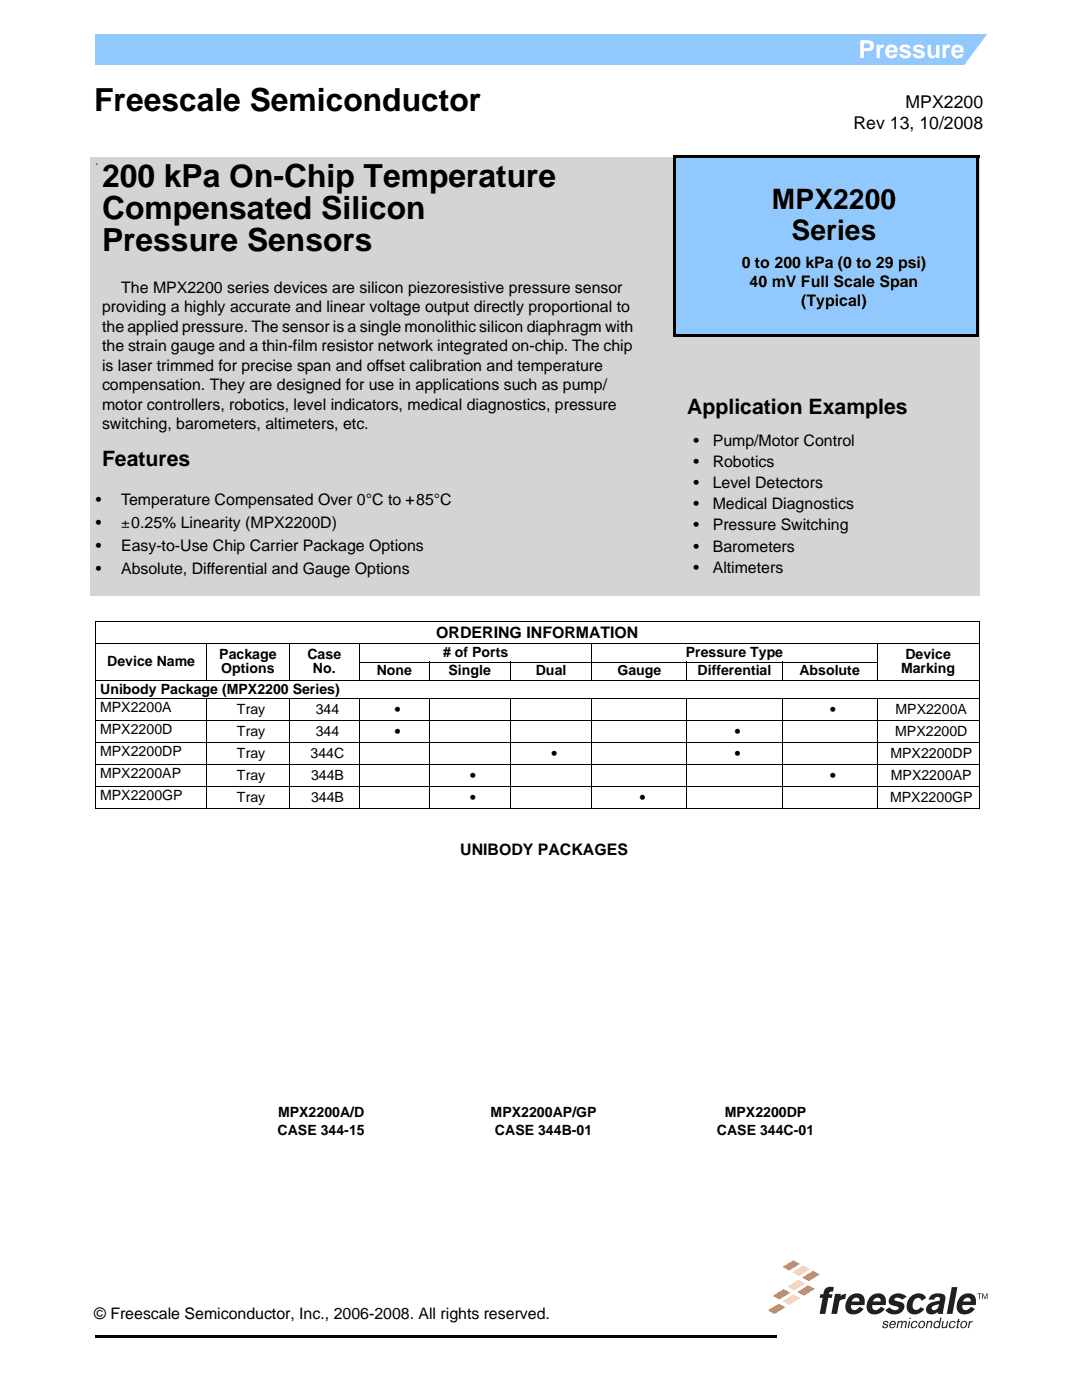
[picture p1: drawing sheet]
<svg xmlns="http://www.w3.org/2000/svg" width="216mm" height="279mm" viewBox="0 0 216 279" stroke-linecap="round" stroke-linejoin="round" font-family="sans-serif">
<defs><g id="words">
<g font-size="6.3">
<text x="18.8" y="22.1">Freescale Semiconductor</text>
<text x="20.4" y="37.3">200 kPa On-Chip Temperature</text>
<text x="20.4" y="43.7">Compensated Silicon</text>
<text x="20.4" y="50">Pressure Sensors</text>
</g>
<g font-size="5.6">
<text x="154" y="41.7">MPX2200</text>
<text x="157.9" y="48">Series</text>
</g>
<text font-size="4.9" fill="#fff" x="171.3" y="11.7">Pressure</text>
<g font-size="4.2">
<text x="137.1" y="82.6">Application Examples</text>
<text x="20.4" y="93">Features</text>
</g>
<g font-size="3.5">
<text x="180.7" y="21.5">MPX2200</text>
<text x="170.3" y="25.7">Rev 13, 10/2008</text>
</g>
<g font-size="3.2">
<text x="148" y="53.4">0 to 200 kPa (0 to 29 psi)</text>
<text x="24.2" y="58.5">The MPX2200 series devices are silicon piezoresistive pressure sensor</text>
<text x="149.6" y="57.3">40 mV Full Scale Span</text>
<text x="20.4" y="62.4">providing a highly accurate and linear voltage output directly proportional to</text>
<text x="159.9" y="61.2">(Typical)</text>
<text x="20.4" y="66.3">the applied pressure. The sensor is a single monolithic silicon diaphragm with</text>
<text x="20.4" y="70.1">the strain gauge and a thin-film resistor network integrated on-chip. The chip</text>
<text x="20.4" y="74">is laser trimmed for precise span and offset calibration and temperature</text>
<text x="20.4" y="77.9">compensation. They are designed for use in applications such as pump/</text>
<text x="20.4" y="81.8">motor controllers, robotics, level indicators, medical diagnostics, pressure</text>
<text x="20.4" y="85.6">switching, barometers, altimeters, etc.</text>
<text x="138.4" y="88.9">•</text>
<text x="142.2" y="88.9">Pump/Motor Control</text>
<text x="138.4" y="93.2">•</text>
<text x="142.2" y="93.2">Robotics</text>
<text x="19.1" y="100.8">•</text>
<text x="24.2" y="100.8">Temperature Compensated Over 0°C to +85°C</text>
<text x="138.4" y="97.4">•</text>
<text x="138.4" y="101.6">•</text>
<text x="142.2" y="97.4">Level Detectors</text>
<text x="142.2" y="101.6">Medical Diagnostics</text>
<text x="19.1" y="105.4">•</text>
<text x="24.2" y="105.4">±0.25% Linearity (MPX2200D)</text>
<text x="138.4" y="105.9">•</text>
<text x="142.2" y="105.9">Pressure Switching</text>
<text x="19.1" y="110">•</text>
<text x="24.2" y="110">Easy-to-Use Chip Carrier Package Options</text>
<text x="138.4" y="110.1">•</text>
<text x="142.2" y="110.1">Barometers</text>
<text x="19.1" y="114.6">•</text>
<text x="24.2" y="114.6">Absolute, Differential and Gauge Options</text>
<text x="138.4" y="114.3">•</text>
<text x="142.2" y="114.3">Altimeters</text>
<text x="87.1" y="127.3">ORDERING INFORMATION</text>
<text x="78.8" y="142.7">•</text>
<text x="165.6" y="142.7">•</text>
<text x="78.8" y="147.1">•</text>
<text x="146.6" y="147.1">•</text>
<text x="93.8" y="155.9">•</text>
<text x="110" y="151.5">•</text>
<text x="146.6" y="151.5">•</text>
<text x="165.6" y="155.9">•</text>
<text x="93.8" y="160.2">•</text>
<text x="127.7" y="160.2">•</text>
<text x="91.8" y="170.7">UNIBODY PACKAGES</text>
<text x="18.8" y="263.2">© Freescale Semiconductor, Inc., 2006-2008. All rights reserved.</text>
</g>
<g font-size="2.8">
<text x="43.8" y="131.6">Package</text>
<text x="61.3" y="131.6">Case</text>
<text x="88.4" y="131.1"># of Ports</text>
<text x="136.8" y="131.1">Pressure Type</text>
<text x="180.7" y="131.6">Device</text>
<text x="21.4" y="133">Device Name</text>
<text x="44.2" y="134.4">Options</text>
<text x="62.4" y="134.4">No.</text>
<text x="75.2" y="134.8">None</text>
<text x="89.5" y="134.8">Single</text>
<text x="106.9" y="134.8">Dual</text>
<text x="123.2" y="134.8">Gauge</text>
<text x="139.2" y="134.8">Differential</text>
<text x="159.5" y="134.8">Absolute</text>
<text x="179.8" y="134.4">Marking</text>
<text x="20" y="138.5">Unibody Package (MPX2200 Series)</text>
<text x="20" y="142.1">MPX2200A</text>
<text x="47.3" y="142.5">Tray</text>
<text x="63" y="142.5">344</text>
<text x="178.7" y="142.5">MPX2200A</text>
<text x="20" y="146.5">MPX2200D</text>
<text x="47.3" y="146.9">Tray</text>
<text x="63" y="146.9">344</text>
<text x="178.6" y="146.9">MPX2200D</text>
<text x="20" y="150.9">MPX2200DP</text>
<text x="20" y="155.3">MPX2200AP</text>
<text x="47.3" y="151.2">Tray</text>
<text x="47.3" y="155.6">Tray</text>
<text x="62" y="151.2">344C</text>
<text x="62.1" y="155.6">344B</text>
<text x="177.7" y="151.2">MPX2200DP</text>
<text x="177.8" y="155.6">MPX2200AP</text>
<text x="20" y="159.6">MPX2200GP</text>
<text x="47.3" y="160">Tray</text>
<text x="62.1" y="160">344B</text>
<text x="177.6" y="160">MPX2200GP</text>
<text x="55.4" y="226.5">CASE 344-15</text>
<text x="55.5" y="223">MPX2200A/D</text>
<text x="97.9" y="223">MPX2200AP/GP</text>
<text x="98.8" y="226.5">CASE 344B-01</text>
<text x="143" y="226.5">CASE 344C-01</text>
<text x="144.6" y="223">MPX2200DP</text>
</g>
<text font-size=".7" x="19.1" y="32.9">+</text>
</g></defs>
<path d="M19.1 266.4h135.7v.5h-135.7zM154.8 266.4h.2v.5h-.2z" fill="#000"/>
<path d="M19 6.9h177.8v6h-177.8z" fill="#91c9ff"/>
<path d="M197.3 6.4h1.5v7.1h-6.8z" fill="#fff"/>
<path d="M153.2 251.3h44v13.8h-44z" fill="#fff"/>
<g fill="#231f20">
<path d="M195 258.1h.9v.2h-.4v1h-.1v-1h-.4z"/>
<path d="M196 258.1h.2l.3 1 .4-1h.2v1.2h-.2v-1l-.3 1h-.1l-.4-1v1h-.1z"/>
<path d="M176.3 263.8a.57 .57 0 0 1 .6-.2 .57 .57 0 0 1 .4 .5h-.3a.32 .32 0 0 0-.2-.3 .32 .32 0 0 0-.4 .2l.1 .1a.54 .54 0 0 1 .5 .2 .54 .54 0 0 1 .1 .6 .61 .61 0 0 1-.7 .2 .61 .61 0 0 1-.4-.5h.3v.2l.3 .1 .3-.1v-.3a.53 .53 0 0 1-.6-.7z"/>
<path d="M179.2 263.6h.2l-.1 .2 .5-.2 .3 .2 .2-.1a.43 .43 0 0 1 .6 .1l-.1 1.3h-.3l.2-1.1-.2-.2-.4 .3-.2 1h-.2l.2-1.1-.2-.2-.4 .3-.2 1h-.2z"/>
<path d="M182 263.8a.62 .62 0 0 1 .6-.2 .62 .62 0 0 1 .5 .5h-.3v-.2a.54 .54 0 0 0-.8 .3 .54 .54 0 0 0 .3 .7l.4-.2 .1-.2h.2a.69 .69 0 0 1-1.1 .5 .69 .69 0 0 1 .1-1.2z"/>
<path d="M185 263.6h.2v.2l.1-.1a.48 .48 0 0 1 .7 .1l-.1 1.3h-.3l.2-1-.1-.2a.43 .43 0 0 0-.6 .3l-.1 .9h-.3z"/>
<path d="M188.1 263.6h.2l-.2 1 .1 .2a.43 .43 0 0 0 .6-.3l.2-.9h.2l-.3 1.5h-.2v-.2l-.1 .1a.48 .48 0 0 1-.7-.1z"/>
<path d="M189.6 263.8a.62 .62 0 0 1 .6-.2 .62 .62 0 0 1 .5 .5h-.3v-.2a.54 .54 0 0 0-.8 .3 .54 .54 0 0 0 .3 .7l.4-.2 .1-.2h.2a.69 .69 0 0 1-1.1 .5 .69 .69 0 0 1 .1-1.2z"/>
<path d="M191.2 263.2h.2l-.1 .4h.3v.2h-.3l-.2 1 .3 .1-.1 .2h-.2l-.2-.1 .2-1.2h-.3l.1-.2h.2z"/>
<path d="M193.4 263.6h.2v.3l.5-.3v.3l-.5 .2-.3 1h-.2z"/>
<path d="M177.7 263.8a.59 .59 0 0 1 .8-.2 .59 .59 0 0 1 .2 .8h-1v.3a.4 .4 0 0 0 .4 .2 .4 .4 0 0 0 .4-.3h.2a.66 .66 0 0 1-1 .5 .66 .66 0 0 1-.2-1.1zM177.8 264l-.1 .2h.8v-.2a.37 .37 0 0 0-.3-.2 .37 .37 0 0 0-.4 .2z"/>
<path d="M181.4 263.6h.2l-.3 1.5h-.2zM181.5 262.9h.2v.3h-.2z"/>
<path d="M183.5 263.8a.67 .67 0 0 1 1.1 .1 .67 .67 0 0 1-.3 1 .67 .67 0 0 1-1-.1 .67 .67 0 0 1 .2-1zM183.7 263.9a.6 .6 0 0 0 .1 1 .59 .59 0 0 0 .5-.5 .59 .59 0 0 0-.3-.6z"/>
<path d="M186.5 263.8a.58 .58 0 0 1 1 0l.1-.9h.3l-.4 2.2h-.3l.1-.2a.61 .61 0 0 1-.9 0 .61 .61 0 0 1-.1-.8zM186.8 263.9a.57 .57 0 0 0 0 1 .56 .56 0 0 0 .6-.5 .56 .56 0 0 0-.4-.6z"/>
<path d="M191.9 263.8a.67 .67 0 0 1 1 .1 .67 .67 0 0 1-.2 1 .67 .67 0 0 1-1-.1 .67 .67 0 0 1 .2-1zM192.1 263.9a.6 .6 0 0 0 .1 1 .59 .59 0 0 0 .5-.5 .59 .59 0 0 0-.3-.6z"/>
</g>
<path d="M156.2 252.8l2.1-1.3 1.3 .7-2.1 1.4z" fill="#f37121"/>
<path d="M158.1 253.9l2.2-1.3 1.3 .7-2.2 1.3z" fill="#ffd87d"/>
<path d="M160.1 255l2.1-1.4 1.3 .7-2.1 1.4z" fill="#f37121"/>
<path d="M157.2 256.8l2.1-1.3 1.3 .7-2.1 1.3z" fill="#ffd87d"/>
<g fill="#f37121">
<path d="M159.1 257.9l2.2-1.4 1.3 .7-2.2 1.4z"/>
<path d="M154.2 258.6l2.2-1.3 1.3 .7-2.2 1.3z"/>
</g>
<path d="M156.2 259.7l2.1-1.3 1.3 .7-2.1 1.3z" fill="#ffd87d"/>
<path d="M153.2 261.5l2.2-1.3 1.3 .7-2.1 1.3z" fill="#f37121"/>
<g fill="#231f20">
<path d="M164.8 257.1l.9-.3 .7 .1-.2 .9a.58 .58 0 0 0-.8 .5h.7l-.1 .7h-.7l-.6 3.2h-1.2l.6-3.2h-.5l.1-.7h.6l.1-.7z"/>
<path d="M166.6 258.2h1.2l-.1 .4 1.1-.4-.2 1-.1 .1a.92 .92 0 0 0-1 .6l-.5 2.3h-1.1z"/>
<path d="M189.9 256.9h1.1l-1 5.3h-1.1z"/>
<path d="M181.8 258.7a1.86 1.86 0 0 1 3 .3l-.9 .6a.83 .83 0 0 0-.9-.6 .83 .83 0 0 0-.8 .8 .94 .94 0 0 0-.1 1.1 .94 .94 0 0 0 .9 .5l.7-.5 .7 .4a2.13 2.13 0 0 1-3.2 .5 2.57 2.57 0 0 1 .6-3.1z"/>
<path d="M177.7 258.7a2.35 2.35 0 0 1 3.2 .1l-.9 .6-.7-.4a.48 .48 0 0 0-.6 0 .48 .48 0 0 0-.2 .5l.4 .1a2.08 2.08 0 0 1 1.5 .8 1.93 1.93 0 0 1-2.8 1.8l-.9-.7 .8-.6a1.12 1.12 0 0 0 1.8 .2 1.53 1.53 0 0 0-1.3-.6 .99 .99 0 0 1-.7-.8 .99 .99 0 0 1 .4-1z"/>
<path d="M185.9 258.4a2.62 2.62 0 0 1 2.6 .1l.1 .8-.4 2.9h-1.1v-.4a1.61 1.61 0 0 1-2.2 .1 1.58 1.58 0 0 1 1.6-2.1l1-.2v-.6a.67 .67 0 0 0-1.1 .4h-1.1l.2-.6zM186 260.8l-.1 .5a.93 .93 0 0 0 1.1 0 .93 .93 0 0 0 .4-1z"/>
<path d="M169.5 258.7a2.66 2.66 0 0 0-.6 3.1 2.22 2.22 0 0 0 3.4-.6l-.8-.4a.93 .93 0 0 1-.8 .6 .93 .93 0 0 1-.9-.5v-.4h2.7a1.68 1.68 0 0 0-.5-2.1 1.68 1.68 0 0 0-2 0zM170.3 259.2a.67 .67 0 0 1 .8-.2 .67 .67 0 0 1 .4 .7h-1.6z"/>
<path d="M173.8 258.7a2.66 2.66 0 0 0-.6 3.1 2.22 2.22 0 0 0 3.4-.6l-.8-.4a.93 .93 0 0 1-.8 .6 .93 .93 0 0 1-.9-.5v-.4h2.6a1.68 1.68 0 0 0-.4-2.1 1.68 1.68 0 0 0-2.1 0zM174.6 259.2a.67 .67 0 0 1 .8-.2 .67 .67 0 0 1 .3 .7h-1.5z"/>
<path d="M191.7 258.7a2.66 2.66 0 0 0-.5 3.1 2.22 2.22 0 0 0 3.3-.6l-.8-.4a.93 .93 0 0 1-.8 .6 .93 .93 0 0 1-.9-.5v-.4h2.7a1.68 1.68 0 0 0-.4-2.1 1.68 1.68 0 0 0-2.1 0zM192.5 259.2a.67 .67 0 0 1 .8-.2 .67 .67 0 0 1 .4 .7h-1.5z"/>
</g>
<path d="M134.9 67.2h60.4v51.4h-60.4z" fill="#d4d4d4"/>
<path d="M134.9 67.2h60.5M134.9 67.2v51.4M195.3 67.2v51.5M134.9 118.6h60.4" fill="none" stroke="#d4d4d4" stroke-width=".2"/>
<path d="M18.1 31.5h177.3v87.3h-177.3z" fill="#d4d4d4"/>
<path d="M18.1 31.5h177.4M18.1 31.4v87.4M195.4 31.5v87.4M18.1 118.8h177.3" fill="none" stroke="#d4d4d4" stroke-width=".2"/>
<path d="M134.8 31.5h60.5v35.7h-60.5z" fill="#91c9ff"/>
<path d="M134.8 31.5h60.6M134.8 31.4v35.8M195.3 31.5v35.8M134.7 67.2h60.6" fill="none" stroke="#91c9ff" stroke-width=".2"/>
<g fill="#fff">
<path d="M19.1 124.1h176.3v4.4h-176.3z"/>
<path d="M19.1 135.8h176.3v3.7h-176.3z"/>
<path d="M19.1 139.5h22.2v4.3h-22.2z"/>
<path d="M41.3 139.5h16.4v4.3h-16.4z"/>
<path d="M57.7 139.5h14.1v4.3h-14.1z"/>
<path d="M71.8 139.5h13.8v4.3h-13.8z"/>
<path d="M85.6 139.5h32.5v4.3h-32.5z"/>
<path d="M118.1 139.5h19v4.3h-19z"/>
<path d="M137.1 139.5h37.9v4.3h-37.9z"/>
<path d="M175 139.5h20.4v4.3h-20.4z"/>
<path d="M19.1 143.8h22.2v4.4h-22.2z"/>
<path d="M41.3 143.8h16.4v4.4h-16.4z"/>
<path d="M57.7 143.8h14.1v4.4h-14.1z"/>
<path d="M71.8 143.8h13.8v4.4h-13.8z"/>
<path d="M85.6 143.8h32.5v4.4h-32.5z"/>
<path d="M118.1 143.8h19v4.4h-19z"/>
<path d="M137.1 143.8h18.9v4.4h-18.9z"/>
<path d="M156 143.8h39.4v4.4h-39.4z"/>
<path d="M19.1 148.2h22.2v4.4h-22.2z"/>
<path d="M41.3 148.2h16.4v4.4h-16.4z"/>
<path d="M57.7 148.2h14.1v4.4h-14.1z"/>
<path d="M71.8 148.2h46.3v4.4h-46.3z"/>
<path d="M118.1 148.2h19v4.4h-19z"/>
<path d="M137.1 148.2h18.9v4.4h-18.9z"/>
<path d="M156 148.2h39.4v4.4h-39.4z"/>
<path d="M19.1 152.6h22.2v4.4h-22.2z"/>
<path d="M41.3 152.6h16.4v4.4h-16.4z"/>
<path d="M57.7 152.6h14.1v4.4h-14.1z"/>
<path d="M71.8 152.6h30.1v4.4h-30.1z"/>
<path d="M101.9 152.6h16.2v4.4h-16.2z"/>
<path d="M118.1 152.6h19v4.4h-19z"/>
<path d="M137.1 152.6h37.9v4.4h-37.9z"/>
<path d="M175 152.6h20.4v4.4h-20.4z"/>
<path d="M19.1 157h22.2v4.4h-22.2z"/>
<path d="M41.3 157h16.4v4.4h-16.4z"/>
<path d="M57.7 157h14.1v4.4h-14.1z"/>
<path d="M71.8 157h30.1v4.4h-30.1z"/>
<path d="M101.9 157h16.2v4.4h-16.2z"/>
<path d="M118.1 157h19v4.4h-19z"/>
<path d="M137.1 157h58.3v4.4h-58.3z"/>
</g>
<g fill="none" stroke="#000" stroke-width=".2">
<path d="M19 124.1h176.5M19 128.5h176.5M19 135.8h176.5M19 139.5h176.5M19.1 124.2v37.1M41.3 128.4v7.5M41.3 139.4v22M57.7 128.4v7.5M57.7 139.4v22M71.7 132.1h103.4M71.8 128.4v7.5M71.8 139.4v22"/>
<path d="M85.6 132.1v3.8M85.6 139.4v22M101.9 132.1v3.8M101.9 139.4v22M118.1 128.4v7.5M118.1 139.4v22M137.1 132.1v3.8M137.1 139.4v22M156 132.1v3.8M156 139.4v22M175 128.4v7.5M175 139.4v22"/>
<path d="M195.4 124.2v37.1M19 143.8h176.5M19 148.2h176.5M19 152.6h176.5M19 157h176.5M19 161.4h176.5"/>
</g>
<g fill="#fff">
<path d="M141.4 184.7h23.6v31.2h-23.6z"/>
<path d="M50.8 196.7h27.3v18.3h-27.3z"/>
<path d="M95.7 182.1h25.2v37.4h-25.2z"/>
</g>
<path d="M134.5 31h60.9v.6h-60.9zM134.3 66.7h60.8v.6h-60.8zM134.3 31h.5v36h-.5zM194.9 31.3h.5v36h-.5z" fill="#000"/>
<use href="#words"/>
</svg>
